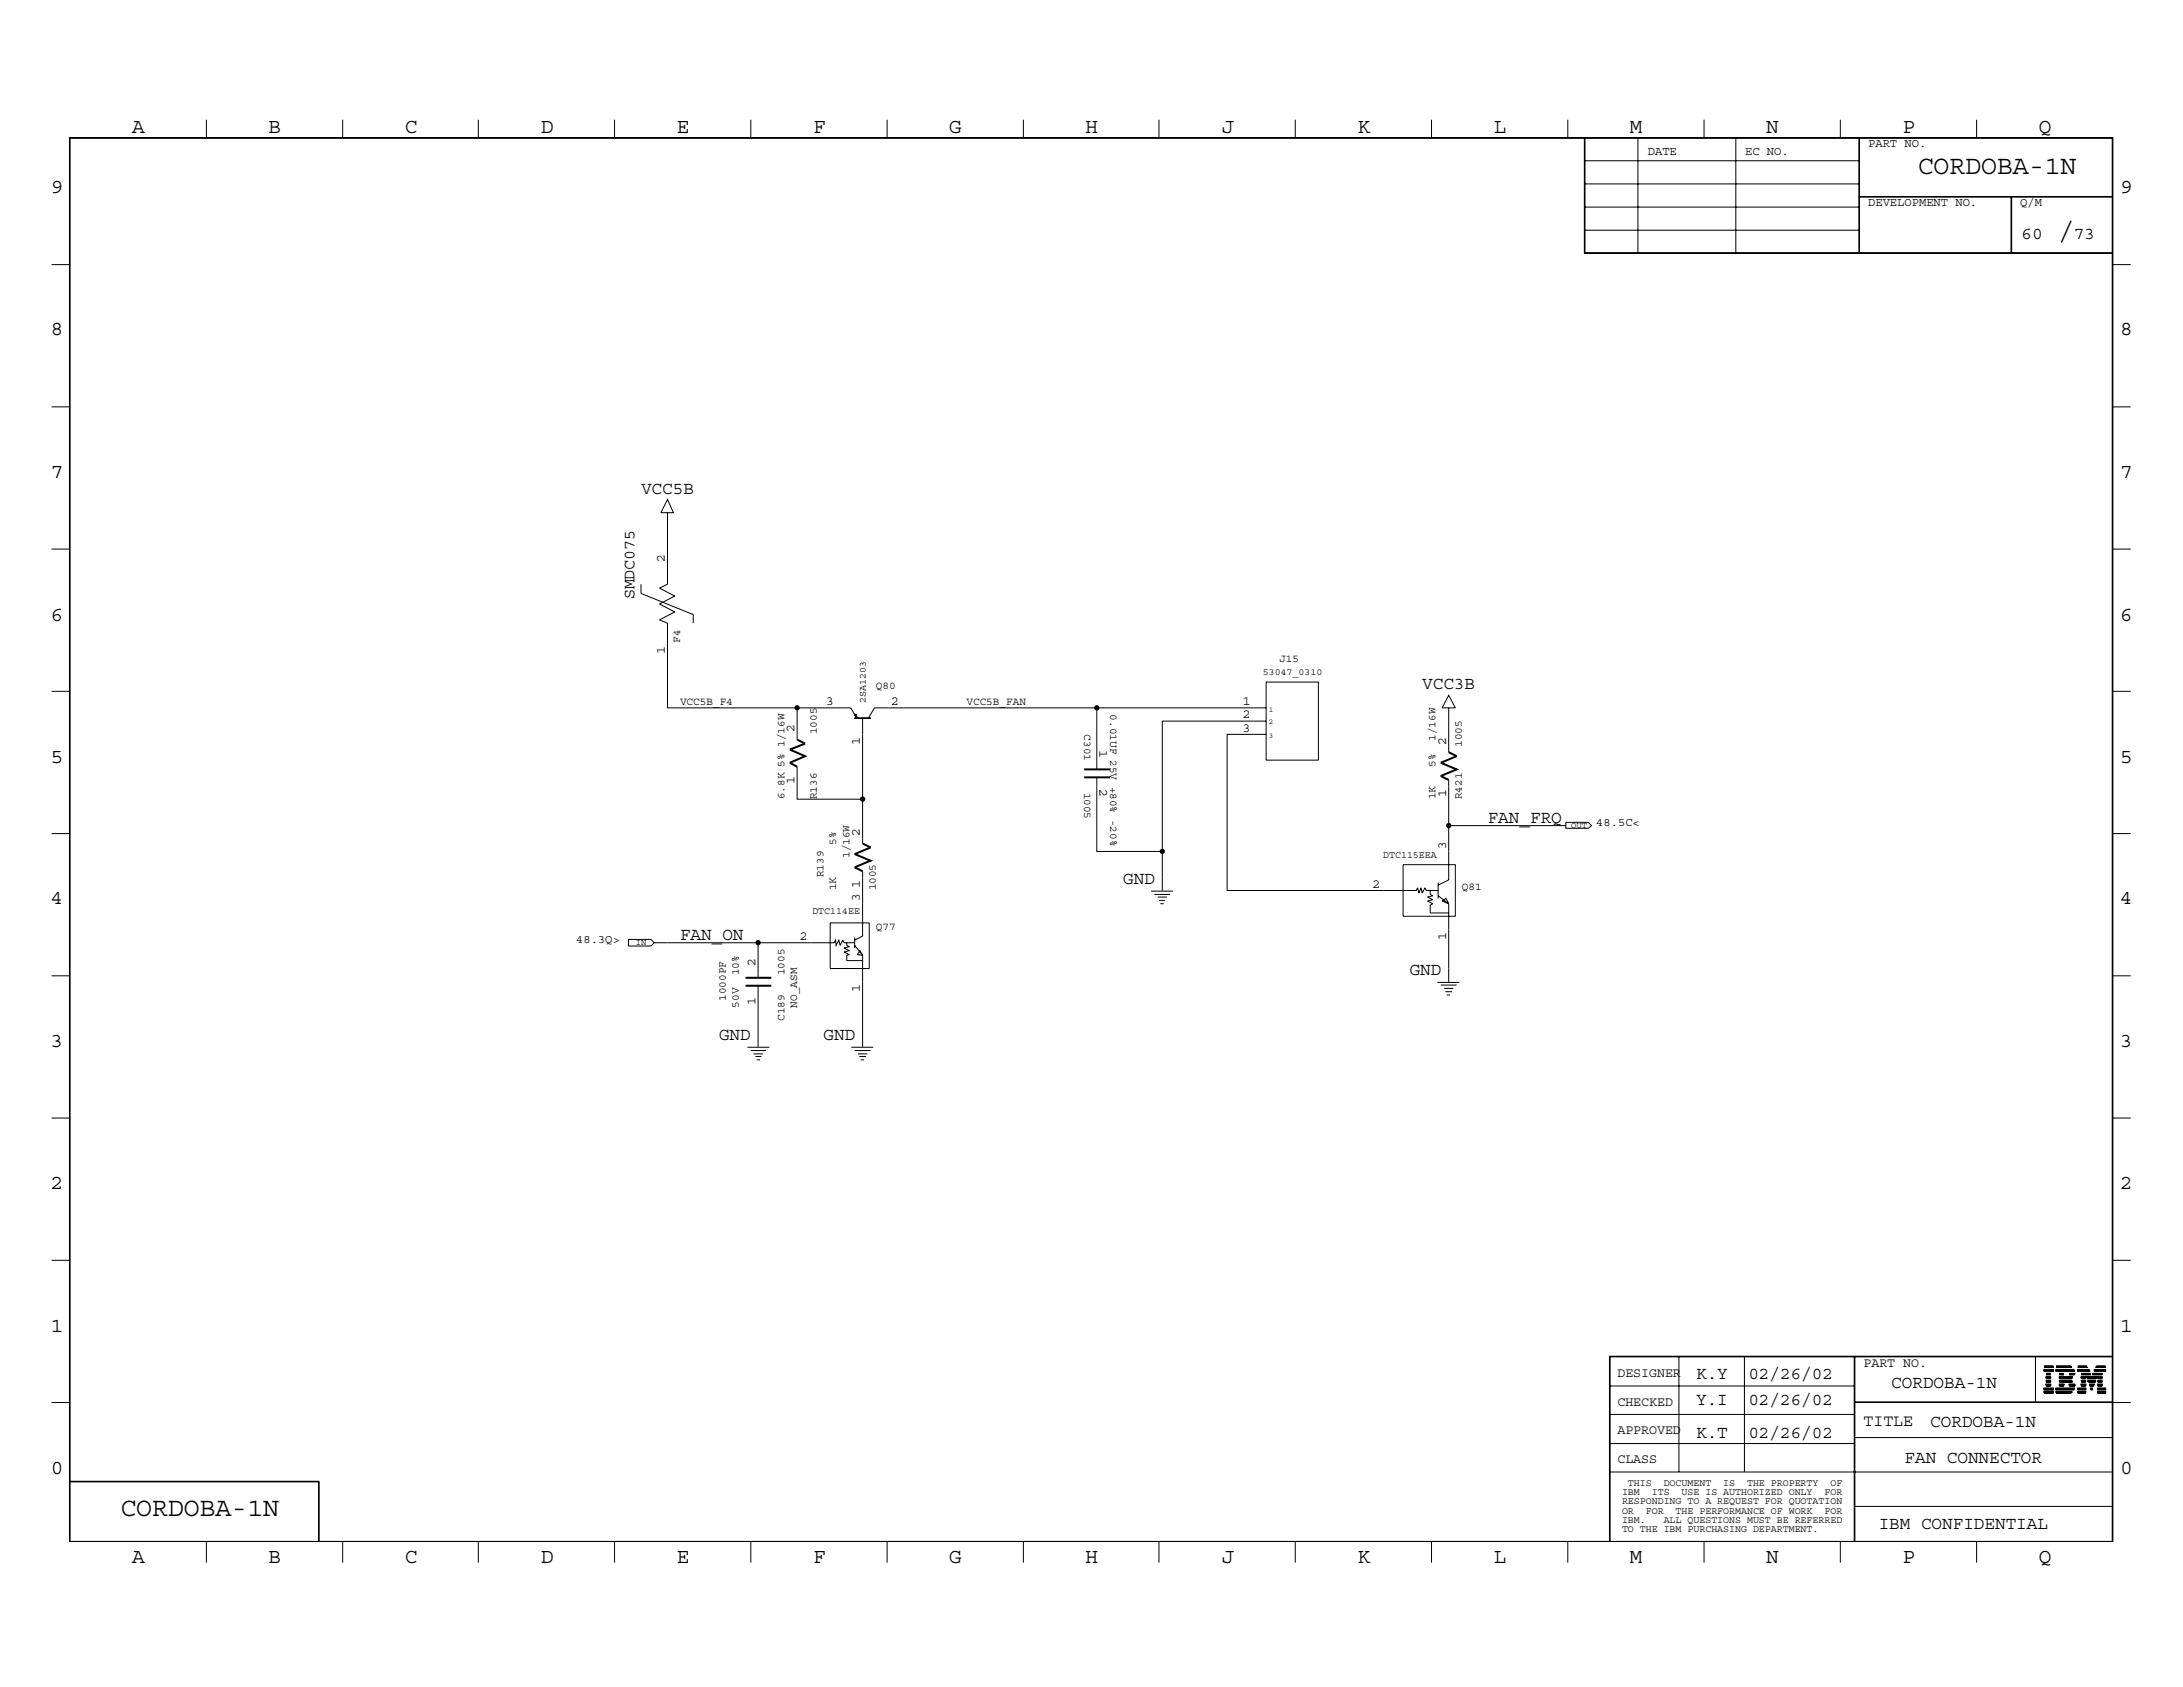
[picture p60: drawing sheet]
<svg xmlns="http://www.w3.org/2000/svg" width="279mm" height="216mm" viewBox="0 0 279 216" stroke-linecap="round" stroke-linejoin="round" font-family="sans-serif">
<defs><g id="words">
<g font-size="3.4">
<text x="245.4" y="22.3">CORDOBA-1N</text>
<text x="263.5" y="30.6">/</text>
<text x="15.4" y="194">CORDOBA-1N</text>
</g>
<g font-size="2.7">
<text x="16.9" y="17">A</text>
<text x="34.4" y="17">B</text>
<text x="51.8" y="17">C</text>
<text x="69.3" y="17">D</text>
<text x="86.6" y="17">E</text>
<text x="104.1" y="17">F</text>
<text x="121.5" y="17">G</text>
<text x="138.9" y="17">H</text>
<text x="156.4" y="17">J</text>
<text x="173.7" y="17">K</text>
<text x="191.2" y="17">L</text>
<text x="208.6" y="17">M</text>
<text x="226.1" y="17">N</text>
<text x="243.5" y="17">P</text>
<text x="260.9" y="17">Q</text>
<text x="6.5" y="24.7">9</text>
<text x="271.4" y="24.7">9</text>
<text x="6.5" y="42.9">8</text>
<text x="271.4" y="42.9">8</text>
<text x="6.5" y="61.1">7</text>
<text x="271.4" y="61.1">7</text>
<text x="6.5" y="79.4">6</text>
<text x="271.4" y="79.4">6</text>
<text x="6.5" y="97.6">5</text>
<text x="271.4" y="97.6">5</text>
<text x="6.5" y="115.7">4</text>
<text x="271.4" y="115.7">4</text>
<text x="6.5" y="133.9">3</text>
<text x="271.4" y="133.9">3</text>
<text x="6.5" y="152.1">2</text>
<text x="271.4" y="152.1">2</text>
<text x="6.5" y="170.4">1</text>
<text x="271.4" y="170.4">1</text>
<text x="6.5" y="188.6">0</text>
<text x="271.4" y="188.6">0</text>
<text x="16.9" y="200">A</text>
<text x="34.4" y="200">B</text>
<text x="51.8" y="200">C</text>
<text x="69.3" y="200">D</text>
<text x="86.6" y="200">E</text>
<text x="104.1" y="200">F</text>
<text x="121.5" y="200">G</text>
<text x="138.9" y="200">H</text>
<text x="156.4" y="200">J</text>
<text x="173.7" y="200">K</text>
<text x="191.2" y="200">L</text>
<text x="208.6" y="200">M</text>
<text x="226.1" y="200">N</text>
<text x="243.5" y="200">P</text>
<text x="260.9" y="200">Q</text>
</g>
<g font-size="2.3">
<text x="258.7" y="30.6">60</text>
<text x="265.4" y="30.6">73</text>
<text x="82" y="63.2">VCC5B</text>
<text x="182" y="88.1">VCC3B</text>
<text x="190.4" y="105.3">FAN_FRQ</text>
<text x="143.8" y="113.1">GND</text>
<text x="87" y="120.3">FAN_ON</text>
<text x="180.4" y="124.8">GND</text>
<text x="92" y="133.1">GND</text>
<text x="105.4" y="133.1">GND</text>
<text x="217.1" y="176.4">K.Y</text>
<text x="217.1" y="179.8">Y.I</text>
<text x="223.8" y="176.4">02/26/02</text>
<text x="223.8" y="179.8">02/26/02</text>
<text x="242.1" y="177.6">CORDOBA-1N</text>
<text x="217.1" y="184">K.T</text>
<text x="223.8" y="184">02/26/02</text>
<text x="247.1" y="182.6">CORDOBA-1N</text>
<text x="243.8" y="187.3">FAN CONNECTOR</text>
<text x="240.5" y="195.7">IBM CONFIDENTIAL</text>
</g>
<g font-size="2.1">
<text x="81.2" y="76.7" transform="rotate(-90 81.2 76.7)">SMDC075</text>
<text x="238.5" y="182.5">TITLE</text>
</g>
<g font-size="1.7">
<text x="85.1" y="72" transform="rotate(-90 85.1 72)">2</text>
<text x="85.1" y="83.7" transform="rotate(-90 85.1 83.7)">1</text>
<text x="101.7" y="93.6" transform="rotate(-90 101.7 93.6)">2</text>
<text x="105.7" y="90.3">3</text>
<text x="110.1" y="95.3" transform="rotate(-90 110.1 95.3)">1</text>
<text x="114" y="90.3">2</text>
<text x="140.7" y="95.9" transform="rotate(90 140.7 95.9)">1</text>
<text x="159.1" y="93.6">3</text>
<text x="159.1" y="91.9">2</text>
<text x="159.1" y="90.3">1</text>
<text x="185.1" y="95.3" transform="rotate(-90 185.1 95.3)">2</text>
<text x="101.7" y="100.3" transform="rotate(-90 101.7 100.3)">1</text>
<text x="140.7" y="100.9" transform="rotate(90 140.7 100.9)">2</text>
<text x="185.1" y="101.9" transform="rotate(-90 185.1 101.9)">1</text>
<text x="110.1" y="106.9" transform="rotate(-90 110.1 106.9)">2</text>
<text x="110.1" y="113.6" transform="rotate(-90 110.1 113.6)">1</text>
<text x="175.7" y="113.6">2</text>
<text x="185.1" y="108.6" transform="rotate(-90 185.1 108.6)">3</text>
<text x="110.1" y="115.3" transform="rotate(-90 110.1 115.3)">3</text>
<text x="96.7" y="123.6" transform="rotate(-90 96.7 123.6)">2</text>
<text x="102.4" y="120.3">2</text>
<text x="185.1" y="120.3" transform="rotate(-90 185.1 120.3)">1</text>
<text x="96.7" y="128.6" transform="rotate(-90 96.7 128.6)">1</text>
<text x="110.1" y="127" transform="rotate(-90 110.1 127)">1</text>
<text x="207" y="176.2">DESIGNER</text>
<text x="207" y="179.9">CHECKED</text>
<text x="238.5" y="175">PART NO.</text>
<text x="207" y="183.6">APPROVED</text>
<text x="207" y="187.2">CLASS</text>
</g>
<g font-size="1.6">
<text x="210.9" y="19.8">DATE</text>
<text x="223.4" y="19.8">EC NO.</text>
<text x="239.1" y="18.8">PART NO.</text>
<text x="239.1" y="26.4">DEVELOPMENT NO.</text>
<text x="258.6" y="26.4">Q/M</text>
<text x="204.3" y="105.7">48.5C&lt;</text>
<text x="73.7" y="120.7">48.3Q&gt;</text>
</g>
<g font-size="1.4">
<text x="87" y="82.3" transform="rotate(-90 87 82.3)">F4</text>
<text x="112.1" y="88.1">Q80</text>
<text x="163.7" y="84.8">J15</text>
<text x="87" y="90.3">VCC5B_F4</text>
<text x="104.6" y="94" transform="rotate(-90 104.6 94)">1005</text>
<text x="123.7" y="90.3">VCC5B_FAN</text>
<text x="138.8" y="94" transform="rotate(90 138.8 94)">C301</text>
<text x="142.1" y="91.4" transform="rotate(90 142.1 91.4)">0.01UF 25V +80% -20%</text>
<text x="183.7" y="94.8" transform="rotate(-90 183.7 94.8)">1/16W</text>
<text x="187.1" y="95.6" transform="rotate(-90 187.1 95.6)">1005</text>
<text x="138.8" y="101.4" transform="rotate(90 138.8 101.4)">1005</text>
<text x="183.7" y="98.1" transform="rotate(-90 183.7 98.1)">5%</text>
<text x="100.4" y="102.3" transform="rotate(-90 100.4 102.3)">6.8K 5% 1/16W</text>
<text x="104.6" y="102.3" transform="rotate(-90 104.6 102.3)">R136</text>
<text x="183.7" y="102.3" transform="rotate(-90 183.7 102.3)">1K</text>
<text x="187.1" y="102.3" transform="rotate(-90 187.1 102.3)">R421</text>
<text x="105.4" y="112.3" transform="rotate(-90 105.4 112.3)">R139</text>
<text x="107" y="114" transform="rotate(-90 107 114)">1K</text>
<text x="107" y="108.1" transform="rotate(-90 107 108.1)">5%</text>
<text x="108.7" y="109.8" transform="rotate(-90 108.7 109.8)">1/16W</text>
<text x="112.1" y="114" transform="rotate(-90 112.1 114)">1005</text>
<text x="187.1" y="114">Q81</text>
<text x="112.1" y="119">Q77</text>
<text x="94.6" y="124.8" transform="rotate(-90 94.6 124.8)">10%</text>
<text x="100.4" y="124.8" transform="rotate(-90 100.4 124.8)">1005</text>
<text x="92.9" y="128.1" transform="rotate(-90 92.9 128.1)">1000PF</text>
<text x="94.6" y="128.9" transform="rotate(-90 94.6 128.9)">50V</text>
<text x="100.4" y="130.6" transform="rotate(-90 100.4 130.6)">C189</text>
<text x="102" y="128.9" transform="rotate(-90 102 128.9)">NO_ASM</text>
</g>
<g font-size="1.3">
<text x="110.8" y="89.9" transform="rotate(-90 110.8 89.9)">2SA1203</text>
<text x="161.6" y="86.4">53047_0310</text>
<text x="177" y="109.8">DTC115EEA</text>
<text x="104" y="116.9">DTC114EE</text>
<text x="207.6" y="191.3">IBM</text>
<text x="208.4" y="190.2">THIS</text>
<text x="211.4" y="191.3">ITS</text>
<text x="212.9" y="190.2">DOCUMENT</text>
<text x="215.2" y="191.3">USE IS AUTHORIZED ONLY</text>
<text x="220.6" y="190.2">IS</text>
<text x="223.6" y="190.2">THE PROPERTY</text>
<text x="233.5" y="191.3">FOR</text>
<text x="234.3" y="190.2">OF</text>
<text x="207.6" y="192.5">RESPONDING TO A REQUEST FOR QUOTATION</text>
<text x="207.6" y="193.7">OR</text>
<text x="207.6" y="194.9">IBM.</text>
<text x="207.6" y="196.1">TO THE IBM PURCHASING DEPARTMENT.</text>
<text x="210.7" y="193.7">FOR</text>
<text x="212.9" y="194.9">ALL QUESTIONS MUST BE REFERRED</text>
<text x="214.5" y="193.7">THE PERFORMANCE OF WORK</text>
<text x="233.5" y="193.7">FOR</text>
</g>
<g font-size="1.1">
<text x="201.1" y="105.9">OUT</text>
<text x="81.4" y="120.9">IN</text>
</g>
<g font-size="1">
<text x="162.4" y="94.4">3</text>
<text x="162.4" y="92.7">2</text>
<text x="162.4" y="91.1">1</text>
</g>
</g></defs>
<path d="M102 94.7l1 .5-1.9 .7 1.9 .9-1.9 .8 .9 .5M138.8 98.5h3.3M138.8 99.5h3.3M185.4 96.3l1 .5-2 .8 2 .9-2 .8 1 .5M110.4 107.9l1 .6-2 .8 2 .9-2 .8 1 .5M95.4 126.2h3.3M95.4 125.1h3.3" fill="none" stroke="#000" stroke-width=".25"/>
<g fill="none" stroke="#000" stroke-width=".13">
<path d="M8.9 17.6h261.5v179.7h-261.5zM9 17.7h261.3v179.6h-261.3zM26.4 15.3v2.3M43.9 15.3v2.3M61.2 15.3v2.3M78.7 15.3v2.3M96.1 15.3v2.3M113.5 15.3v2.3M131 15.3v2.3M148.3 15.3v2.3M165.8 15.3v2.3M183.2 15.3v2.3"/>
<path d="M200.7 15.3v2.3M202.8 17.6v14.8h67.6M202.9 17.6v14.8M209.6 17.6v14.8M218.1 15.3v2.3M222.2 17.6v14.8M235.5 15.3v2.3M237.9 17.6v14.8M238 17.6v14.8M253 15.3v2.3M6.6 33.9h2.3M202.8 32.3h67.6"/>
<path d="M202.8 26.5h35.1M202.8 23.5h35.1M202.8 20.6h35.1M202.9 29.5h35M237.9 25.2h32.5M237.9 25.1h32.5M257.4 25.2v7.2M257.5 25.2v7.2M270.4 33.9h2.3M6.6 52.1h2.3M270.4 52.1h2.3M6.6 70.3h2.3"/>
<path d="M82 74.8v1.1l6.7 2.8v1.1M85.4 63.9l.8 1.7h-1.6zM85.4 65.6v9.2l-1 .5 2 1-2 1 2 1-2 1 1 .5v10.8h23.5l.7 1.3M270.4 70.3h2.3M6.6 88.5h2.3M102 98.1v4.2h8.4v5.6M102 90.6v4.1M109.3 91.5h.2l.1-.1 .1 .5zM109.4 91.9h2h-2zM110.4 91.9v10.4M140.4 90.6v7.9M162.1 90.6h-50.2l-.7 1.3"/>
<path d="M162.1 92.3h-13.3v16.7h-8.4v-9.5M162.1 94h-5v20h24.2l.1-.4 .2 .7 .3-.7 .1 .7 .4-.7 .1 .4h1.6M162.1 87.3h6.6v10h-6.6zM185.4 89l.9 1.6h-1.7zM185.4 90.6v5.7M185.4 99.8v12.8l-1.3 .7M270.4 88.5h2.3M6.6 106.7h2.3M106.3 118.1h5v5.9h-5zM109.4 120v1.3M110.4 111.5v8.3l-1 .5M147.3 114h2.8"/>
<path d="M147.7 114.5h2.1M148.2 114.8h1.2M148.3 115.2h.8M148.5 115.7h.4M148.8 109v5M179.6 110.7h6.7v6.6h-6.7zM183 114v.5l.4 .1-.7 .2 .7 .3-.7 .2 .7 .4-.4 .1v1h2.4M184.1 112.9v2.1M184.1 114.6l1.3 1.1M184.6 115.3l.5-.3 .3 .7zM185.4 115.7v9.9M185.4 105.7h15"/>
<path d="M200.4 105.2h2.9l.4 .5-.4 .3h-2.9zM270.4 106.7h2.3M6.6 124.9h2.3M80.4 120.2h2.9l.4 .4-.4 .5h-2.9zM83.7 120.6h23.1l.1-.3 .1 .7 .4-.7 .1 .7 .4-.7 .1 .3h1.4M95.7 134h2.8M96.1 134.5h1.9M96.4 134.9h1.2M96.7 135.2h.8M96.9 135.6h.4M97 120.6v4.5M97 126.2v7.7"/>
<path d="M108.4 120.6v.4l.3 .2-.7 .1 .7 .4-.7 .1 .7 .4-.3 .1v.6h2M109 134h2.8M109.4 134.5h2M109.4 121l1 1.3M109.8 134.9h1.2M110 135.2h.8M110.1 121.7l.3 .6-.7-.1zM110.2 135.6h.4M110.4 122.3v11.6M184 125.7h2.8M184.4 126.1h2M184.8 126.5h1.2"/>
<path d="M185 126.9h.8M185.2 127.3h.4M270.4 124.9h2.3M6.6 143.1h2.3M270.4 143.1h2.3M6.6 179.5h2.3M6.6 161.3h2.3M206 173.7h64.4M206 177.4h31.3M206.1 173.6v23.7M214.9 173.6v14.8M223.3 173.6v14.8"/>
<path d="M237.3 173.6v23.7M237.3 179.4h33.1M237.3 179.5h35.4M237.4 173.6v23.7M260.5 173.6v5.9M261.6 178.1h1.2v.1h-1.2zM261.6 178.1h1.2h-1.2zM261.6 177.8h1.2v.1h-1.2zM261.6 177.7h1.2v.1h-1.2zM261.6 177.6h1.2v.1h-1.2zM261.6 175.4h1.2v.1h-1.2zM261.6 175.3h1.2v.1h-1.2z"/>
<path d="M261.6 175.3h1.2h-1.2zM261.6 178.3h1.2h-1.2M261.6 175h1.2h-1.2M261.6 174.9h1.2h-1.2M261.6 174.8h1.2h-1.2M261.9 177.2h.6v.1h-.6zM261.9 177.1h.6v.1h-.6zM261.9 176.3h.6v.1h-.6zM261.9 176.2h.6v.1h-.6zM261.9 177.4h.6h-.6M261.9 176.9h.6h-.6M261.9 176.7h.6v.1h-.6h.6h-.6z"/>
<path d="M261.9 176.4h.6h-.6M261.9 175.9h.6h-.6M261.9 175.8h.6h-.6M263.1 178.1h2.1v.1h-2.1zM263.1 178.1h2.1h-2.1zM263.1 177.8h2.3v.1h-2.3zM263.1 177.7h2.3v.1h-2.3zM263.1 177.6h2.4v.1h-2.4zM263.1 175.4h2.4v.1h-2.4zM263.1 175.3h2.3v.1h-2.3zM263.1 175.3h2.3h-2.3zM263.1 178.3h2h-2"/>
<path d="M263.1 175h2.1h-2.1M263.1 174.9h2.1h-2.1M263.1 174.8h2h-2M263.6 176.3h1.7v.1h-1.7zM263.6 176.2h1.7v.1h-1.7zM263.6 177.2h.6v.1h-.6zM263.6 177.1h.6v.1h-.6zM263.6 176.9h1.7h-1.7M263.6 176.7h1.6v.1h-1.6h1.7h-1.7zM263.6 176.4h1.6h-1.6M263.6 177.4h.6h-.6M263.6 175.9h.6h-.6"/>
<path d="M263.6 175.8h.6h-.6M264.8 177.2h.8v.1h-.8zM264.8 177.1h.7v.1h-.7zM264.8 177.4h.8h-.8M264.8 175.9h.7h-.7M264.8 175.9h.8h-.8M264.8 175.8h.8h-.8M265.9 178.1h1.1v.1h-1.1zM265.9 178.1h1.1h-1.1zM265.9 177.8h1.1v.1h-1.1zM265.9 177.7h1.1v.1h-1.1zM265.9 177.6h1.1v.1h-1.1z"/>
<path d="M265.9 175.4h1.6v.1h-1.6zM265.9 175.3h1.5v.1h-1.5zM265.9 175.3h1.5h-1.5zM265.9 178.3h1.1h-1.1M265.9 175h1.3h-1.3M265.9 174.9h1.2h-1.2M265.9 174.8h1.2h-1.2M266.4 177.2h.6v.1h-.6zM266.4 177.1h.6v.1h-.6zM266.4 176.3h.6v.1h-.6zM266.4 176.2h.6v.1h-.6zM266.4 177.4h.6h-.6"/>
<path d="M266.4 176.9h.6h-.6M266.4 176.7h.6v.1h-.6h.6h-.6zM266.4 176.4h.6h-.6M266.4 175.9h1.2h-1.2M266.4 175.8h1.1h-1.1M267 176.2h1.4v.1h-1.4zM267.1 176.3h1.2v.1h-1.2zM267.1 176.4h1.2h-1.2M267.2 176.7h1v.1h-1h1h-1zM267.3 176.9h.9h-.9M267.5 177.2h.5v.1h-.5zM267.5 177.1h.6v.1h-.6z"/>
<path d="M267.5 177.4h.5h-.5M267.5 177.6h.3v.1h-.3zM267.6 177.8h.2v.1h-.2zM267.6 177.7h.2v.1h-.2zM267.8 175.9h1.3h-1.3M267.8 175.8h1.3h-1.3M268.1 175.4h1.4v.1h-1.4zM268.1 175.3h1.4v.1h-1.4zM268.1 175.3h1.4h-1.4zM268.2 175h1.3h-1.3M268.2 174.9h1.3h-1.3M268.3 174.8h1.2h-1.2"/>
<path d="M268.5 178.1h1v.1h-1zM268.5 178.1h1h-1zM268.5 177.8h1v.1h-1zM268.5 177.7h1v.1h-1zM268.5 177.6h1v.1h-1zM268.5 177.2h.6v.1h-.6zM268.5 177.1h.6v.1h-.6zM268.5 176.3h.6v.1h-.6zM268.5 176.2h.6v.1h-.6zM268.5 178.3h1h-1M268.5 177.4h.6h-.6M268.5 176.9h.6h-.6"/>
<path d="M268.5 176.7h.6v.1h-.6h.6h-.6zM268.5 176.4h.6h-.6M270.4 173.6h-64.4v23.7M270.4 161.3h2.3M8.9 189.6h31.9v7.7M8.9 189.7h31.9M26.4 197.3v2.7M43.9 197.3v2.7M61.2 197.3v2.7M78.7 197.3v2.7M96.1 197.3v2.7M113.5 197.3v2.7"/>
<path d="M131 197.3v2.7M148.3 197.3v2.7M165.8 197.3v2.7M183.2 197.3v2.7M200.7 197.3v2.7M206 188.4h64.4M206 184.7h31.3M206 181h31.3M218.1 197.3v2.7M235.5 197.3v2.7M237.3 192.8h33.1M237.3 184h33.1"/>
<path d="M253 197.3v2.7"/>
</g>
<g fill="#000">
<circle cx="102" cy="90.6" r=".34"/>
<circle cx="140.4" cy="90.6" r=".34"/>
<circle cx="110.4" cy="102.3" r=".34"/>
<circle cx="148.8" cy="109" r=".34"/>
<circle cx="185.4" cy="105.7" r=".34"/>
<circle cx="97" cy="120.6" r=".34"/>
</g>
<use href="#words"/>
</svg>
